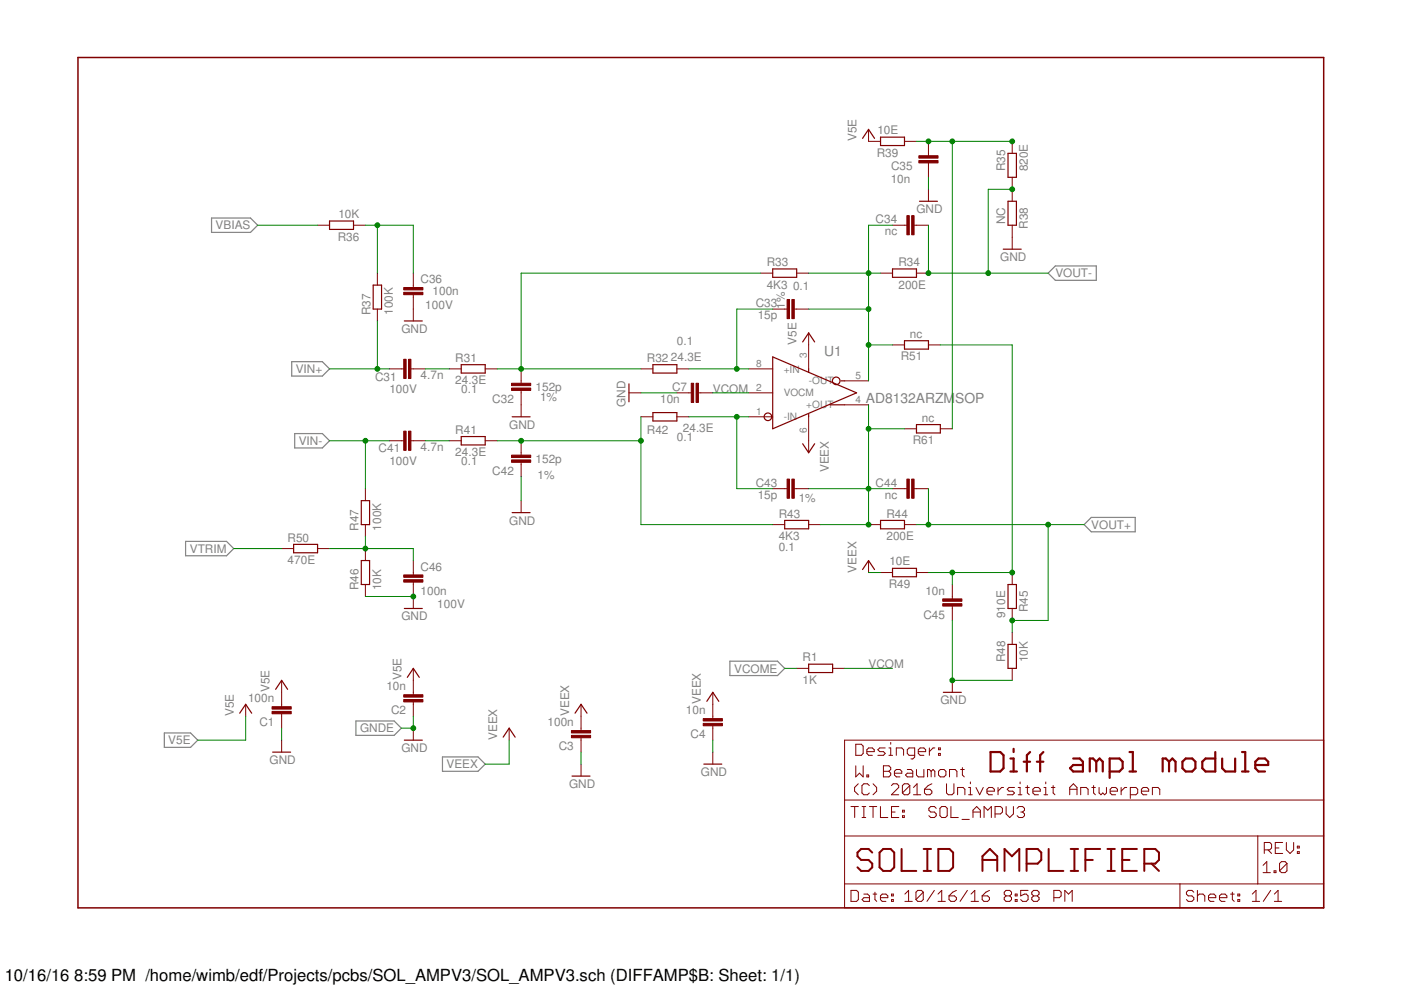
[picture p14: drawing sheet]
<svg xmlns="http://www.w3.org/2000/svg" width="297mm" height="210mm" viewBox="0 0 297 210" stroke-linecap="round" stroke-linejoin="round" font-family="sans-serif">
<defs><g id="words">
<g font-size="3.5">
<text x="1" y="207.9">10/16/16</text>
<text x="15.7" y="207.9">8:59 PM /home/wimb/edf/Projects/pcbs/SOL_AMPV3/SOL_AMPV3.sch (DIFFAMP$B: Sheet: 1/1)</text>
</g>
<g font-size="2.9" fill="#808080">
<text x="174.7" y="75.5">U1</text>
<text x="183.6" y="85.5">AD8132ARZM</text>
<text x="202.5" y="85.5">SOP</text>
</g>
<g font-size="2.5" fill="#808080">
<text x="181.6" y="30" transform="rotate(-90 181.6 30)">V5E</text>
<text x="186" y="28.4">10E</text>
<text x="185.9" y="33.2">R39</text>
<text x="188.9" y="35.9">C35</text>
<text x="188.8" y="38.7">10n</text>
<text x="213.1" y="36.3" transform="rotate(-90 213.1 36.3)">R35</text>
<text x="217.9" y="36.3" transform="rotate(-90 217.9 36.3)">820E</text>
<text x="71.7" y="46.2">10K</text>
<text x="185.6" y="47.4">C34</text>
<text x="194.3" y="45.2">GND</text>
<text x="213.1" y="47.5" transform="rotate(-90 213.1 47.5)">NC</text>
<text x="45.7" y="48.6">VBIAS</text>
<text x="71.6" y="51">R36</text>
<text x="187.6" y="49.9">nc</text>
<text x="217.9" y="48.5" transform="rotate(-90 217.9 48.5)">R38</text>
<text x="162.6" y="56.4">R33</text>
<text x="190.5" y="56.4">R34</text>
<text x="212.1" y="55.4">GND</text>
<text x="223.8" y="58.8">VOUT-</text>
<text x="89.2" y="60.1">C36</text>
<text x="90.2" y="65.5">100V</text>
<text x="91.7" y="62.6">100n</text>
<text x="160.2" y="65.1">C33</text>
<text x="162.6" y="61.2">4K3</text>
<text x="166.4" y="65.5" transform="rotate(-90 166.4 65.5)">1%</text>
<text x="168.1" y="61.5">0.1</text>
<text x="190.5" y="61.2">200E</text>
<text x="78.5" y="66.8" transform="rotate(-90 78.5 66.8)">R37</text>
<text x="83.3" y="66.8" transform="rotate(-90 83.3 66.8)">100K</text>
<text x="85.1" y="70.6">GND</text>
<text x="160.7" y="67.7">15p</text>
<text x="192.9" y="71.6">nc</text>
<text x="96.5" y="76.7">R31</text>
<text x="137.2" y="76.7">R32</text>
<text x="142.2" y="76.4">24.3E</text>
<text x="143.5" y="73.1">0.1</text>
<text x="168.9" y="73.1" transform="rotate(-90 168.9 73.1)">V5E</text>
<text x="191" y="76.4">R51</text>
<text x="62.7" y="79.1">VIN+</text>
<text x="79.5" y="80.9">C31</text>
<text x="82.6" y="83.3">100V</text>
<text x="89.2" y="80.4">4.7n</text>
<text x="96.5" y="81.5">24.3E</text>
<text x="97.8" y="83.3">0.1</text>
<text x="113.5" y="82.9">152p</text>
<text x="142.5" y="82.9">C7</text>
<text x="151.1" y="83.3">VCOM</text>
<text x="104.4" y="85.5">C32</text>
<text x="114.5" y="85.1">1%</text>
<text x="132.6" y="86.3" transform="rotate(-90 132.6 86.3)">GND</text>
<text x="140" y="85.5">10n</text>
<text x="195.5" y="89.4">nc</text>
<text x="63.3" y="94.3">VIN-</text>
<text x="80.3" y="95.9">C41</text>
<text x="89.2" y="95.6">4.7n</text>
<text x="96.5" y="92">R41</text>
<text x="108" y="90.9">GND</text>
<text x="137.2" y="92">R42</text>
<text x="143.5" y="93.5">0.1</text>
<text x="144.8" y="91.7">24.3E</text>
<text x="193.5" y="94.2">R61</text>
<text x="82.6" y="98.5">100V</text>
<text x="96.5" y="96.8">24.3E</text>
<text x="97.8" y="98.5">0.1</text>
<text x="104.4" y="100.7">C42</text>
<text x="113.5" y="98.2">152p</text>
<text x="114" y="101.6">1%</text>
<text x="175.8" y="100.1" transform="rotate(-90 175.8 100.1)">VEEX</text>
<text x="160.2" y="103.2">C43</text>
<text x="160.7" y="105.8">15p</text>
<text x="169.3" y="106.4">1%</text>
<text x="185.6" y="103.2">C44</text>
<text x="187.6" y="105.8">nc</text>
<text x="76" y="112.5" transform="rotate(-90 76 112.5)">R47</text>
<text x="80.8" y="112.5" transform="rotate(-90 80.8 112.5)">100K</text>
<text x="108" y="111.2">GND</text>
<text x="165.1" y="109.7">R43</text>
<text x="188" y="109.7">R44</text>
<text x="231.4" y="112.1">VOUT+</text>
<text x="40.3" y="117.2">VTRIM</text>
<text x="61" y="119.6">470E</text>
<text x="61" y="114.8">R50</text>
<text x="165.1" y="114.5">4K3</text>
<text x="165.1" y="116.8">0.1</text>
<text x="188" y="114.5">200E</text>
<text x="188.6" y="119.9">10E</text>
<text x="76" y="125.2" transform="rotate(-90 76 125.2)">R46</text>
<text x="80.8" y="125.2" transform="rotate(-90 80.8 125.2)">10K</text>
<text x="89.2" y="121">C46</text>
<text x="181.6" y="121.4" transform="rotate(-90 181.6 121.4)">VEEX</text>
<text x="188.4" y="124.7">R49</text>
<text x="85.1" y="131.5">GND</text>
<text x="89.2" y="126.1">100n</text>
<text x="92.7" y="129">100V</text>
<text x="195.8" y="131.2">C45</text>
<text x="196.2" y="126.1">10n</text>
<text x="213.1" y="131.1" transform="rotate(-90 213.1 131.1)">910E</text>
<text x="217.9" y="129.8" transform="rotate(-90 217.9 129.8)">R45</text>
<text x="155.7" y="142.6">VCOME</text>
<text x="170.2" y="140.2">R1</text>
<text x="184.1" y="141.7">VCOM</text>
<text x="213.1" y="140.4" transform="rotate(-90 213.1 140.4)">R48</text>
<text x="217.9" y="140.4" transform="rotate(-90 217.9 140.4)">10K</text>
<text x="52.6" y="148.9">100n</text>
<text x="57.2" y="146.8" transform="rotate(-90 57.2 146.8)">V5E</text>
<text x="81.9" y="146.4">10n</text>
<text x="85.1" y="144.2" transform="rotate(-90 85.1 144.2)">V5E</text>
<text x="148.6" y="149.3" transform="rotate(-90 148.6 149.3)">VEEX</text>
<text x="170.2" y="145">1K</text>
<text x="199.4" y="149.3">GND</text>
<text x="49.5" y="151.9" transform="rotate(-90 49.5 151.9)">V5E</text>
<text x="55" y="154">C1</text>
<text x="76.4" y="155.3">GNDE</text>
<text x="82.9" y="151.5">C2</text>
<text x="116.1" y="154">100n</text>
<text x="120.7" y="151.9" transform="rotate(-90 120.7 151.9)">VEEX</text>
<text x="145.4" y="151.5">10n</text>
<text x="35.7" y="157.8">V5E</text>
<text x="85.1" y="159.5">GND</text>
<text x="105.4" y="156.9" transform="rotate(-90 105.4 156.9)">VEEX</text>
<text x="118.5" y="159.1">C3</text>
<text x="146.4" y="156.6">C4</text>
<text x="57.2" y="162">GND</text>
<text x="94.7" y="162.9">VEEX</text>
<text x="120.7" y="167.1">GND</text>
<text x="148.6" y="164.6">GND</text>
</g>
<g font-size="2.1" fill="#808080">
<text x="160.3" y="77.9">8</text>
<text x="171.1" y="75.9" transform="rotate(-90 171.1 75.9)">3</text>
<text x="160.3" y="82.9">2</text>
<text x="166.2" y="79">+IN</text>
<text x="171.5" y="81.5">-OUT</text>
<text x="181.4" y="80.4">5</text>
<text x="160.3" y="88">1</text>
<text x="166.2" y="89.1">-IN</text>
<text x="166.2" y="84.1">VOCM</text>
<text x="170.9" y="86.6">+OUT</text>
<text x="181.4" y="85.5">4</text>
<text x="171.1" y="91.9" transform="rotate(-90 171.1 91.9)">6</text>
</g>
</g></defs>
<path d="M44.9 46.2h8.2l1.5 1.6-1.5 1.5h-8.2zM222.2 57.9l1.6-1.5h8.6v3h-8.6zM61.8 76.7h6.5l1.6 1.5-1.6 1.5h-6.5zM62.5 91.9h5.8l1.6 1.6-1.6 1.5h-5.8zM39.3 114.8h8.7l1.6 1.5-1.6 1.5h-8.7zM229.8 111.2l1.6-1.5h9.3v3.1h-9.3zM34.8 155.4h5.6l1.5 1.5-1.5 1.6h-5.6zM75.5 152.9h8.1l1.5 1.5-1.5 1.5h-8.1zM154.7 140.2h10.1l1.6 1.5-1.6 1.5h-10.1zM93.8 160.5h7.5l1.6 1.5-1.6 1.5h-7.5z" fill="none" stroke="#808080" stroke-width=".25"/>
<path d="M16.5 12.2h264.1v180.3h-264.1z" fill="none" stroke="#800000" stroke-width=".32"/>
<g fill="none" stroke="#800000" stroke-width=".21">
<path d="M184.1 27.4v2.6h2.6M191.8 30h2.5M196.8 30v3M196.8 34.5v3.1M214.6 30v2.5M214.6 37.6v5.1M67.3 47.8h2.6M75 47.8h2.5M80 57.9v2.6M87.6 57.9v3.1M161.3 57.9h2.5M168.9 57.9h2.5"/>
<path d="M186.7 57.9h2.5M189.2 47.8h3.1M193.8 47.8h3M194.3 57.9h2.5M196.8 40.1v2.6M214.6 47.8v5M80 65.5v2.6M82.5 78.2h3.1M87.1 78.2h3.1M87.6 62.5v5.6M95.2 78.2h2.6M102.9 78.2h2.5"/>
<path d="M110.5 78.2v3.1M135.9 78.2h2.5M143.5 78.2h2.5M158.7 78.2h5.1M163.8 65.5h3.1M168.4 65.5h3M171.4 70.6v7.6M189.2 73.1h2.6M196.8 73.1h2.6M82.5 93.5h3.1M87.1 93.5h3.1M95.2 93.5h2.6"/>
<path d="M102.9 93.5h2.5M110.5 82.8v5.6M110.5 93.5v3M110.5 98v3.1M133.3 83.3h2.6M135.9 88.4h2.5M143.5 88.4h2.5M143.5 83.3h3.1M148.1 83.3h3M158.7 88.4h5.1M158.7 83.3h5.1M171.4 88.4v7.6"/>
<path d="M179.1 85.8h5M179.1 80.8h5M191.8 90.9h2.5M199.4 90.9h2.5M59.7 116.3h2.6M67.3 116.3h2.6M77.5 103.6v2.6M77.5 111.2v2.6M77.5 116.3v2.6M87.6 118.9v3M110.5 106.2v2.5M163.8 111.2h2.6"/>
<path d="M163.8 103.6h3.1M168.4 103.6h3M171.4 111.2h2.6M184.1 111.2h2.6M184.1 118.9v2.5M189.2 103.6h3.1M191.8 111.2h2.5M193.8 103.6h3M77.5 123.9v2.6M87.6 123.4v5.6M186.7 121.4h2.5M194.3 121.4h2.5"/>
<path d="M201.9 123.9v3.1M201.9 128.5v3.1M214.6 121.4v2.5M214.6 129v2.6M214.6 134.1v2.5M52.1 149.3v2.5M59.7 144.3v5.5M59.7 151.3v3.1M59.7 156.9v2.6M87.6 141.7v5.6M87.6 148.8v3M87.6 154.4v2.5"/>
<path d="M107.9 154.4v2.5M123.2 149.3v5.6M123.2 156.4v3.1M151.1 146.8v5.6M151.1 153.9v3M151.1 159.5v2.5M168.9 141.7h2.5M176.5 141.7h2.6M179.1 156.9h101.5v35.6h-101.5zM181.4 157.8h1.2l.4 .4v1.5l-.4 .4h-1.2zM183.8 159.4h1.6v-.4l-.4-.4h-.8l-.4 .4v.7l.4 .4h.8M187.7 158.6h-1.2l-.4 .4 .4 .4h.8l.4 .3-.4 .4h-1.2"/>
<path d="M188.5 158.6h.3v1.5M188.8 157.4v.4M194.7 159.4h1.6v-.4l-.4-.4h-.8l-.4 .4v.7l.4 .4h.8M197 158.6v1.5M198.2 158.6h-.4l-.8 .8M199 159.7h.4v.4h-.4zM199 158.6h.4v.4h-.4zM201.9 144.3v2.5M214.6 141.7v2.6M123.2 162v2.5M179.1 177.2h101.5M179.1 169.6h101.5"/>
<path d="M180.4 171h1.6M181.2 171v2.3M181.4 162.4v2.3l.8-.8 .8 .8v-2.3M182 166.2l-.8 .8v.7l.8 .8M182.8 171h.8M182.8 173.3h.8M183.2 171v2.3M183.8 164.3h.4v.4h-.4zM184.3 166.6l-.4-.4h-.7l-.4 .4v1.5l.4 .4h.7l.4-.4M184.3 171h1.6M185.1 171v2.3M185.1 166.2l.8 .8v.7l-.8 .8"/>
<path d="M186.7 171v2.3h1.5M187.3 162.4h1.2l.3 .4v.4l-.3 .3 .3 .4v.4l-.3 .4h-1.2zM187.3 163.5h1.2M188.5 160.1h.8M189 166.6l.4-.4h.8l.3 .4v.4l-1.5 1.5h1.5M189 172.2h.8M189.6 163.9h1.6v-.4l-.4-.3h-.8l-.4 .3v.8l.4 .4h.8M190 160.1v-1.5h1.2l.4 .4v1.1M190.6 171h-1.6v2.3h1.6M191.3 173h.4v.3h-.4zM191.3 171.8h.4v.4h-.4zM192.4 163.2h.7l.4 .3v1.2h-1.1l-.4-.4 .4-.4h1.1"/>
<path d="M192.9 166.6l-.4-.4h-.8l-.4 .4v1.5M192.9 166.6v1.5l-.4 .4h-.8l-.4-.4M192.9 166.6l-1.6 1.5M193.7 168.5h1.5M193.7 167l.7-.8v2.3M193.9 160.1h-1.2l-.3-.4v-.7l.3-.4h1.2v1.9l-.4 .4h-.4M194.3 163.2v1.1l.4 .4h1.2v-1.5M196 167.3h1.2l.4 .4v.4l-.4 .4h-.8l-.4-.4zM197.4 163.5l-.4-.3h-.3v1.5M197.4 163.5v1.2M197.4 163.5l.4-.3 .4 .3v1.2M197.6 166.2l-.8 .4-.8 .7"/>
<path d="M198.5 171.4l-.4-.4h-.8l-.4 .4v.4l.4 .4h.8l.4 .4v.4l-.4 .3h-.8l-.4-.3M199.4 163.2h.8l.4 .3v.8l-.4 .4h-.8l-.4-.4v-.8zM199.7 171h.7l.4 .4v1.6l-.4 .3h-.7l-.4-.3v-1.6zM200.7 166.2v1.9l.4 .4h.7l.4-.4v-1.9M201.3 164.7v-1.5h1.2l.4 .3v1.2M201.6 171v2.3h1.6M203 168.5v-1.5h1.2l.4 .3v1.2M203.7 163.2h.7M204 173.7h1.5M204 162.8v1.5l.4 .4M205.4 168.5h.7M205.4 167h.3v1.5"/>
<path d="M205.7 165.8v.4M206.3 172.2h1.6M206.3 173.3v-1.5l.8-.8 .8 .8v1.5M206.9 167l.8 1.5 .8-1.5M208.6 173.3v-2.3l.8 .8 .8-.8v2.3M209.3 167.7h1.5v-.4l-.4-.3h-.7l-.4 .3v.8l.4 .4h.7M211 172.6h1.1l.4-.4v-.8l-.4-.4h-1.1v2.3M211.6 167v1.5M212.8 167h-.4l-.8 .7M213.3 171v1.6l.8 .7 .8-.7v-1.6M215.1 167h-1.2l-.3 .3 .3 .4h.8l.4 .4-.4 .4h-1.1M215.6 171.4l.4-.4h.8l.4 .4v.4l-.4 .4"/>
<path d="M215.9 168.5h.8M215.9 167h.4v1.5M216.3 165.8v.4M216.4 172.2h.4M216.8 172.2l.4 .4v.4l-.4 .3h-.8l-.4-.3M217.4 167h.8M217.8 166.6v1.5l.4 .4M219 167.7h1.6v-.4l-.4-.3h-.8l-.4 .3v.8l.4 .4h.8M221.3 168.5h.8M221.3 167h.4v1.5M221.7 165.8v.4M222.9 167h.8"/>
<path d="M223.3 166.6v1.5l.4 .4M226.8 167.3h1.5M226.8 168.5v-1.5l.8-.8 .7 .8v1.5M229.1 168.5v-1.5h1.2l.4 .3v1.2M231.5 167h.7M231.9 166.6v1.5l.3 .4M233 167v1.1l.4 .4 .4-.4 .4 .4 .4-.4v-1.1M235.4 167.7h1.5v-.4l-.4-.3h-.7l-.4 .3v.8l.4 .4h.7M237.7 167v1.5M238.9 167h-.4l-.8 .7M239.6 168.5h1.2l.4-.4v-.8l-.4-.3h-1.2v2.3M242 167.7h1.5v-.4l-.3-.3h-.8l-.4 .3v.8l.4 .4h.8"/>
<path d="M244.3 168.5v-1.5h1.2l.4 .3v1.2M266.7 177.2v10.2M270.4 179.8h.8M271.9 178.6h-1.5v2.4h1.5M272.7 178.6v1.6l.8 .8 .8-.8v-1.6M275.1 179.4h.4v.4h-.4zM179.1 187.4h101.5M180.4 188.8h1.2l.4 .4v1.5l-.4 .4h-1.2zM183.2 189.6h.7l.4 .3v1.2h-1.1l-.4-.4 .4-.4h1.1M185.1 189.6h.8M185.5 189.2v1.5l.4 .4M186.7 190.3h1.5v-.4l-.4-.3h-.8l-.3 .3v.8l.3 .4h.8"/>
<path d="M189 190.7h.4v.4h-.4zM189 189.6h.4v.3h-.4zM191.9 191.1h1.5M191.9 189.6l.7-.8v2.3M195.7 189.2v1.5l-.3 .4h-.8l-.4-.4M195.7 189.2l-.3-.4h-.8l-.4 .4v1.5M195.7 189.2l-1.5 1.5M198.1 188.8l-1.6 2.3M198.9 191.1h1.5M198.9 189.6l.8-.8v2.3M201.2 189.9h1.2l.4 .4v.4l-.4 .4h-.8l-.4-.4zM202.8 188.8l-.8 .4-.8 .7"/>
<path d="M205.1 188.8l-1.5 2.3M205.9 191.1h1.6M205.9 189.6l.8-.8v2.3M208.2 189.9h1.2l.4 .4v.4l-.4 .4h-.8l-.4-.4zM209.8 188.8l-.8 .4-.8 .7M213.3 189.9l-.4 .4v.4l.4 .4h.8l.4-.4v-.4l-.4-.4M213.3 189.9l-.4-.3v-.4l.4-.4h.8l.4 .4v.4l-.4 .3M213.3 189.9h.8M215.2 190.7h.4v.4h-.4zM215.2 189.6h.4v.3h-.4zM218 188.8h-1.6v1.1l.8-.3h.4l.4 .3v.8l-.4 .4h-.8l-.4-.4M219.1 189.9l-.3 .4v.4l.3 .4h.8l.4-.4v-.4l-.4-.4"/>
<path d="M219.1 189.9l-.3-.3v-.4l.3-.4h.8l.4 .4v.4l-.4 .3M219.1 189.9h.8M223.4 190.3h1.2l.4-.4v-.7l-.4-.4h-1.2v2.3M225.8 191.1v-2.3l.7 .8 .8-.8v2.3M250.2 187.4v5.1M253.1 189.2l-.4-.4h-.8l-.4 .4v.4l.4 .3h.8l.4 .4v.4l-.4 .4h-.8l-.4-.4M253.9 189.9l.4-.3h.8l.3 .3v1.2M253.9 188.8v2.3M256.2 190.3h1.6v-.4l-.4-.3h-.8l-.4 .3v.8l.4 .4h.8M258.6 190.3h1.5v-.4l-.4-.3h-.7l-.4 .3v.8l.4 .4h.7M260.9 189.6h.8M261.3 189.2v1.5l.4 .4"/>
<path d="M262.4 190.7h.4v.4h-.4zM262.4 189.6h.4v.3h-.4zM265.5 191.1h1.6M265.5 189.6l.8-.8v2.3M267.8 183.5l.8-.8v2.3M267.8 185h1.5M268.1 180.2h1.1l.4-.4v-.8l-.4-.4h-1.1v2.4M268.8 180.2l.8 .8M269.4 188.8l-1.6 2.3M270.1 184.6h.4v.4h-.4zM270.2 191.1h1.5M270.2 189.6l.8-.8v2.3"/>
<path d="M272.9 183.1v1.5l-.4 .4h-.8l-.4-.4M272.9 183.1l-.4-.4h-.8l-.4 .4v1.5M272.9 183.1l-1.6 1.5M275.1 180.6h.4v.4h-.4z"/>
</g>
<g fill="none" stroke="#800000" stroke-width=".42">
<path d="M184.9 180.8l-.8-.8h-1.5l-.8 .8v.7l.8 .8h1.5l.8 .8v.8l-.8 .8h-1.5l-.8-.8M186.5 180.8l.8-.8h1.5l.8 .8v3.1l-.8 .8h-1.5l-.8-.8zM191.2 180v4.7h3.1M195.8 180h1.6M195.8 184.7h1.6M196.6 180v4.7M198.9 180h2.4l.8 .8v3.1l-.8 .8h-2.4zM208.3 182.3h3.1M208.3 184.7v-3.2l1.6-1.5 1.5 1.5v3.2M213 184.7v-4.7l1.5 1.5 1.6-1.5v4.7M217.7 183.1h2.3l.8-.8v-1.5l-.8-.8h-2.3v4.7M222.3 180v4.7h3.1"/>
<path d="M227 180h1.6M227 184.7h1.6M227.8 180v4.7M230.1 182.3h1.6M233.3 180h-3.2v4.7M234.8 180h1.6M234.8 184.7h1.6M235.6 180v4.7M237.9 182.3h1.6M241 180h-3.1v4.7h3.1M242.6 183.1h2.3l.8-.8v-1.5l-.8-.8h-2.3v4.7M244.2 183.1l1.5 1.6"/>
</g>
<g fill="none" stroke="#800000" stroke-width=".47">
<path d="M210 159.4h2.1l.7 .7v2.8l-.7 .7h-2.1zM214.9 158.8v.6M218.4 159.4l-.7 .7v3.5M221.2 159.4l-.7 .7v3.5M239.5 159.4h.7v4.2M257.7 159.4v4.2h-2.1l-.7-.7v-1.4l.7-.7h2.1M263.3 159.4h.7v4.2M214.2 163.6h1.4M214.2 160.8h.7v2.8M217 161.5h1.4M219.8 161.5h1.4M227.5 160.8h1.4l.7 .7v2.1h-2.1l-.6-.7 .6-.7h2.1"/>
<path d="M232.4 161.5l-.6-.7h-.7v2.8M232.4 161.5v2.1M232.4 161.5l.7-.7 .7 .7v2.1M235.3 163.6h2l.7-.7v-1.4l-.7-.7h-2v4.1M239.5 163.6h1.4M247.9 161.5l-.7-.7h-.7v2.8M247.9 161.5v2.1M247.9 161.5l.7-.7 .6 .7v2.1M250.7 161.5l.7-.7h1.4l.6 .7v1.4l-.6 .7h-1.4l-.7-.7zM259.1 160.8v2.1l.7 .7h2.1v-2.8M263.3 163.6h1.4M266.1 162.2h2.8v-.7l-.7-.7h-1.4l-.7 .7v1.4l.7 .7h1.4"/>
</g>
<g fill="none" stroke="#800000" stroke-width=".25">
<path d="M182.9 29.3l1.2-1.9 1.3 1.9M186.7 29.1h5.1v1.8h-5.1zM213.7 32.5h1.8v5.1h-1.8zM69.9 46.9h5.1v1.7h-5.1zM163.8 57h5.1v1.8h-5.1zM189.2 57h5.1v1.8h-5.1zM194.9 42.7h3.9M212.7 52.8h3.8M213.7 42.7h1.8v5.1h-1.8zM79.1 60.5h1.8v5h-1.8zM85.7 68.1h3.8M97.8 77.3h5.1v1.8h-5.1z"/>
<path d="M138.4 77.3h5.1v1.8h-5.1zM163.8 75.7l17.8 7.6-17.8 7.6zM170.2 72.5l1.2-1.9 1.3 1.9M171.4 78.2v.8M191.8 72.2h5v1.8h-5zM97.8 92.6h5.1v1.7h-5.1zM108.6 88.4h3.8M133.3 81.4v3.8M138.4 87.5h5.1v1.8h-5.1zM170.2 94.1l1.2 1.9 1.3-1.9M171.4 87.9v.5M176 85.8h3.1"/>
<path d="M178.3 80.8h.8M194.3 90h5.1v1.8h-5.1zM62.3 115.4h5v1.8h-5zM76.6 106.2h1.8v5h-1.8zM76.6 118.9h1.8v5h-1.8zM108.6 108.7h3.8M166.4 110.3h5v1.8h-5zM186.7 110.3h5.1v1.8h-5.1zM85.7 129h3.8M182.9 120.8l1.2-1.9 1.3 1.9M189.2 120.5h5.1v1.8h-5.1zM213.7 123.9h1.8v5.1h-1.8z"/>
<path d="M213.7 136.6h1.8v5.1h-1.8zM50.8 151.2l1.3-1.9 1.3 1.9M57.8 159.5h3.8M58.4 146.2l1.3-1.9 1.3 1.9M85.7 156.9h3.8M86.4 143.6l1.2-1.9 1.3 1.9M106.7 156.3l1.2-1.9 1.3 1.9M121.9 151.2l1.3-1.9 1.3 1.9M149.9 148.7l1.2-1.9 1.3 1.9M171.4 140.8h5.1v1.8h-5.1zM200 146.8h3.8M121.3 164.5h3.8"/>
<path d="M149.2 162h3.8"/>
<circle cx="162.8" cy="88.4" r=".8"/>
<circle cx="177.3" cy="80.8" r=".8"/>
</g>
<g fill="#800000" stroke="#800000" stroke-width=".21">
<path d="M167.9 63.5h.5v4.1h-.5z"/>
<path d="M166.9 63.5h.5v4.1h-.5z"/>
<path d="M108.5 81.3h4v.5h-4z"/>
<path d="M108.5 82.3h4v.5h-4z"/>
<path d="M108.5 96.5h4v.5h-4z"/>
<path d="M108.5 97.5h4v.5h-4z"/>
<path d="M85.6 91.4h.5v4.1h-.5z"/>
<path d="M86.6 91.4h.5v4.1h-.5z"/>
<path d="M167.9 101.6h.5v4h-.5z"/>
<path d="M166.9 101.6h.5v4h-.5z"/>
<path d="M146.6 81.3h.5v4h-.5z"/>
<path d="M147.6 81.3h.5v4h-.5z"/>
<path d="M57.7 149.8h4v.5h-4z"/>
<path d="M57.7 150.8h4v.5h-4z"/>
<path d="M85.6 147.3h4.1v.5h-4.1z"/>
<path d="M85.6 148.3h4.1v.5h-4.1z"/>
<path d="M85.6 122.9h4.1v.5h-4.1z"/>
<path d="M85.6 121.9h4.1v.5h-4.1z"/>
<path d="M85.6 62h4.1v.5h-4.1z"/>
<path d="M85.6 61h4.1v.5h-4.1z"/>
<path d="M121.2 154.9h4v.5h-4z"/>
<path d="M121.2 155.9h4v.5h-4z"/>
<path d="M149.1 152.4h4.1v.5h-4.1z"/>
<path d="M149.1 153.4h4.1v.5h-4.1z"/>
<path d="M199.9 127h4v.5h-4z"/>
<path d="M199.9 128h4v.5h-4z"/>
<path d="M194.8 33h4.1v.5h-4.1z"/>
<path d="M194.8 34h4.1v.5h-4.1z"/>
<path d="M193.3 45.7h.5v4.1h-.5z"/>
<path d="M192.3 45.7h.5v4.1h-.5z"/>
<path d="M193.3 101.6h.5v4h-.5z"/>
<path d="M192.3 101.6h.5v4h-.5z"/>
<path d="M85.6 76.2h.5v4h-.5z"/>
<path d="M86.6 76.2h.5v4h-.5z"/>
</g>
<g fill="none" stroke="#008000" stroke-width=".21">
<path d="M194.3 30h20.3M196.8 37.6v2.5M201.9 30v60.9M54.6 47.8h12.7M77.5 47.8h10.1v10.1M80 47.8v10.1M161.3 57.9h-50.8v20.3M171.4 57.9h15.3M189.2 47.8h-5.1v33M196.8 47.8v10.1h25.4M214.6 40.1h-5.1v17.8M69.9 78.2h12.6"/>
<path d="M80 68.1v10.1M90.2 78.2h5M105.4 78.2h30.5M146 78.2h12.7M163.8 65.5h-7.6v12.7M171.4 65.5h12.7M184.1 73.1h5.1M199.4 73.1h15.2v48.3h-17.8M69.9 93.5h12.6M77.5 93.5v10.1M90.2 93.5h5M105.4 93.5h30.5"/>
<path d="M135.9 88.4v22.8h27.9M135.9 83.3h7.6M146 88.4h12.7M151.1 83.3h7.6M156.2 88.4v15.2h7.6M184.1 85.8v25.4h-10.1M184.1 90.9h7.7M49.6 116.3h10.1M69.9 116.3h17.7v2.6M77.5 113.8v2.5M110.5 101.1v5.1M171.4 103.6h17.8"/>
<path d="M194.3 111.2h35.5M196.8 103.6v7.6M222.2 111.2v20.4h-7.6v2.5M77.5 126.5h10.1M184.1 121.4h2.6M201.9 121.4v2.5M201.9 131.6v12.7h12.7M52.1 151.8v5.1h-10.2M59.7 154.4v2.5M87.6 151.8v2.6h-2.5M107.9 156.9v5.1h-5M123.2 159.5v2.5"/>
<path d="M151.1 156.9v2.6M166.4 141.7h2.5M179.1 141.7h10.1"/>
</g>
<g fill="#008000" stroke="#008000" stroke-width=".21">
<circle cx="184.1" cy="57.9" r=".51"/>
<circle cx="184.1" cy="65.5" r=".51"/>
<circle cx="184.1" cy="73.1" r=".51"/>
<circle cx="184.1" cy="103.6" r=".51"/>
<circle cx="184.1" cy="111.2" r=".51"/>
<circle cx="184.1" cy="90.9" r=".51"/>
<circle cx="156.2" cy="88.4" r=".51"/>
<circle cx="156.2" cy="78.2" r=".51"/>
<circle cx="110.5" cy="78.2" r=".51"/>
<circle cx="80" cy="78.2" r=".51"/>
<circle cx="77.5" cy="93.5" r=".51"/>
<circle cx="87.6" cy="154.4" r=".51"/>
<circle cx="87.6" cy="126.5" r=".51"/>
<circle cx="201.9" cy="144.3" r=".51"/>
<circle cx="110.5" cy="93.5" r=".51"/>
<circle cx="135.9" cy="93.5" r=".51"/>
<circle cx="80" cy="47.8" r=".51"/>
<circle cx="77.5" cy="116.3" r=".51"/>
<circle cx="209.5" cy="57.9" r=".51"/>
<circle cx="214.6" cy="40.1" r=".51"/>
<circle cx="196.8" cy="57.9" r=".51"/>
<circle cx="196.8" cy="111.2" r=".51"/>
<circle cx="214.6" cy="131.6" r=".51"/>
<circle cx="222.2" cy="111.2" r=".51"/>
<circle cx="214.6" cy="30" r=".51"/>
<circle cx="196.8" cy="30" r=".51"/>
<circle cx="201.9" cy="30" r=".51"/>
<circle cx="201.9" cy="121.4" r=".51"/>
<circle cx="214.6" cy="121.4" r=".51"/>
</g>
<use href="#words"/>
</svg>
